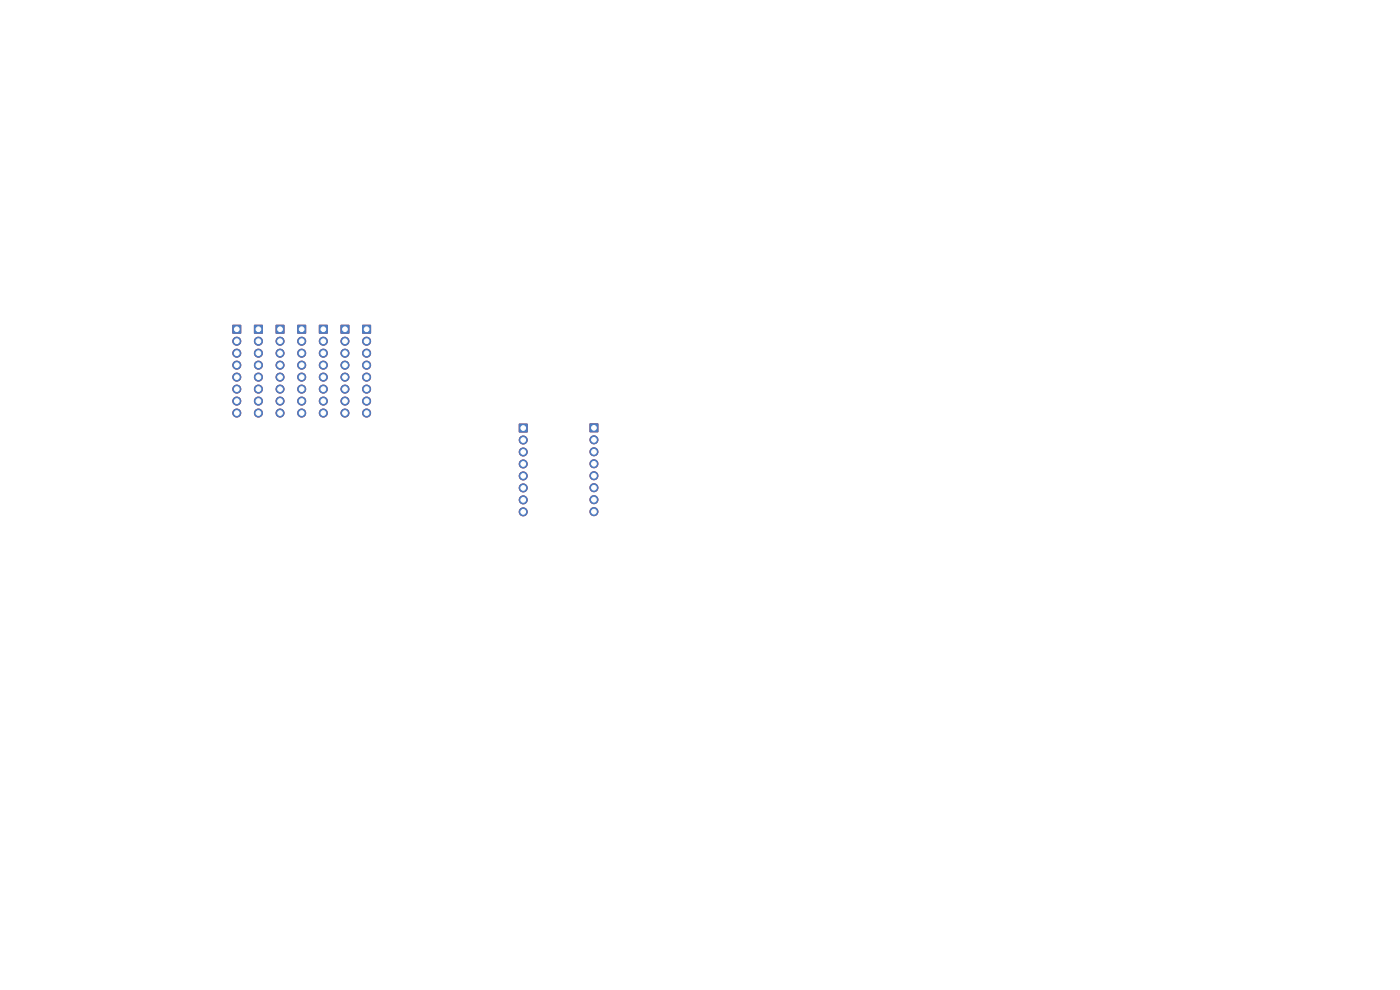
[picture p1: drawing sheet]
<svg xmlns="http://www.w3.org/2000/svg" width="297mm" height="210mm" viewBox="0 0 297 210" stroke-linecap="round" stroke-linejoin="round" font-family="sans-serif">
<g fill="#c83434" stroke="#c83434" stroke-width=".21">
<path d="M110.1 90h1.7v1.7h-1.7z"/>
<path d="M58.6 69h1.7v1.7h-1.7z"/>
<path d="M76.9 69h1.7v1.7h-1.7z"/>
<path d="M63.1 69h1.7v1.7h-1.7z"/>
<path d="M72.3 69h1.7v1.7h-1.7z"/>
<path d="M49.4 69h1.7v1.7h-1.7z"/>
<path d="M54 69h1.7v1.7h-1.7z"/>
<path d="M67.7 69h1.7v1.7h-1.7z"/>
<path d="M125.1 89.9h1.7v1.7h-1.7z"/>
<circle cx="111" cy="93.3" r=".85"/>
<circle cx="111" cy="95.9" r=".85"/>
<circle cx="111" cy="98.4" r=".85"/>
<circle cx="111" cy="101" r=".85"/>
<circle cx="111" cy="103.5" r=".85"/>
<circle cx="111" cy="106" r=".85"/>
<circle cx="111" cy="108.6" r=".85"/>
<circle cx="59.4" cy="72.4" r=".85"/>
<circle cx="59.4" cy="74.9" r=".85"/>
<circle cx="59.4" cy="77.5" r=".85"/>
<circle cx="59.4" cy="80" r=".85"/>
<circle cx="59.4" cy="82.5" r=".85"/>
<circle cx="59.4" cy="85.1" r=".85"/>
<circle cx="59.4" cy="87.6" r=".85"/>
<circle cx="77.8" cy="72.4" r=".85"/>
<circle cx="77.8" cy="74.9" r=".85"/>
<circle cx="77.8" cy="77.5" r=".85"/>
<circle cx="77.8" cy="80" r=".85"/>
<circle cx="77.8" cy="82.5" r=".85"/>
<circle cx="77.8" cy="85.1" r=".85"/>
<circle cx="77.8" cy="87.6" r=".85"/>
<circle cx="64" cy="72.4" r=".85"/>
<circle cx="64" cy="74.9" r=".85"/>
<circle cx="64" cy="77.5" r=".85"/>
<circle cx="64" cy="80" r=".85"/>
<circle cx="64" cy="82.5" r=".85"/>
<circle cx="64" cy="85.1" r=".85"/>
<circle cx="64" cy="87.6" r=".85"/>
<circle cx="73.2" cy="72.4" r=".85"/>
<circle cx="73.2" cy="74.9" r=".85"/>
<circle cx="73.2" cy="77.5" r=".85"/>
<circle cx="73.2" cy="80" r=".85"/>
<circle cx="73.2" cy="82.5" r=".85"/>
<circle cx="73.2" cy="85.1" r=".85"/>
<circle cx="73.2" cy="87.6" r=".85"/>
<circle cx="50.2" cy="72.4" r=".85"/>
<circle cx="50.2" cy="74.9" r=".85"/>
<circle cx="50.2" cy="77.5" r=".85"/>
<circle cx="50.2" cy="80" r=".85"/>
<circle cx="50.2" cy="82.5" r=".85"/>
<circle cx="50.2" cy="85.1" r=".85"/>
<circle cx="50.2" cy="87.6" r=".85"/>
<circle cx="54.8" cy="72.4" r=".85"/>
<circle cx="54.8" cy="74.9" r=".85"/>
<circle cx="54.8" cy="77.5" r=".85"/>
<circle cx="54.8" cy="80" r=".85"/>
<circle cx="54.8" cy="82.5" r=".85"/>
<circle cx="54.8" cy="85.1" r=".85"/>
<circle cx="54.8" cy="87.6" r=".85"/>
<circle cx="68.6" cy="72.4" r=".85"/>
<circle cx="68.6" cy="74.9" r=".85"/>
<circle cx="68.6" cy="77.5" r=".85"/>
<circle cx="68.6" cy="80" r=".85"/>
<circle cx="68.6" cy="82.5" r=".85"/>
<circle cx="68.6" cy="85.1" r=".85"/>
<circle cx="68.6" cy="87.6" r=".85"/>
<circle cx="126" cy="93.3" r=".85"/>
<circle cx="126" cy="95.8" r=".85"/>
<circle cx="126" cy="98.4" r=".85"/>
<circle cx="126" cy="100.9" r=".85"/>
<circle cx="126" cy="103.5" r=".85"/>
<circle cx="126" cy="106" r=".85"/>
<circle cx="126" cy="108.5" r=".85"/>
</g>
<g fill="#4d7fc4" stroke="#4d7fc4" stroke-width=".21">
<path d="M110.1 90h1.7v1.7h-1.7z"/>
<path d="M58.6 69h1.7v1.7h-1.7z"/>
<path d="M76.9 69h1.7v1.7h-1.7z"/>
<path d="M63.1 69h1.7v1.7h-1.7z"/>
<path d="M72.3 69h1.7v1.7h-1.7z"/>
<path d="M49.4 69h1.7v1.7h-1.7z"/>
<path d="M54 69h1.7v1.7h-1.7z"/>
<path d="M67.7 69h1.7v1.7h-1.7z"/>
<path d="M125.1 89.9h1.7v1.7h-1.7z"/>
<circle cx="111" cy="93.3" r=".85"/>
<circle cx="111" cy="95.9" r=".85"/>
<circle cx="111" cy="98.4" r=".85"/>
<circle cx="111" cy="101" r=".85"/>
<circle cx="111" cy="103.5" r=".85"/>
<circle cx="111" cy="106" r=".85"/>
<circle cx="111" cy="108.6" r=".85"/>
<circle cx="59.4" cy="72.4" r=".85"/>
<circle cx="59.4" cy="74.9" r=".85"/>
<circle cx="59.4" cy="77.5" r=".85"/>
<circle cx="59.4" cy="80" r=".85"/>
<circle cx="59.4" cy="82.5" r=".85"/>
<circle cx="59.4" cy="85.1" r=".85"/>
<circle cx="59.4" cy="87.6" r=".85"/>
<circle cx="77.8" cy="72.4" r=".85"/>
<circle cx="77.8" cy="74.9" r=".85"/>
<circle cx="77.8" cy="77.5" r=".85"/>
<circle cx="77.8" cy="80" r=".85"/>
<circle cx="77.8" cy="82.5" r=".85"/>
<circle cx="77.8" cy="85.1" r=".85"/>
<circle cx="77.8" cy="87.6" r=".85"/>
<circle cx="64" cy="72.4" r=".85"/>
<circle cx="64" cy="74.9" r=".85"/>
<circle cx="64" cy="77.5" r=".85"/>
<circle cx="64" cy="80" r=".85"/>
<circle cx="64" cy="82.5" r=".85"/>
<circle cx="64" cy="85.1" r=".85"/>
<circle cx="64" cy="87.6" r=".85"/>
<circle cx="73.2" cy="72.4" r=".85"/>
<circle cx="73.2" cy="74.9" r=".85"/>
<circle cx="73.2" cy="77.5" r=".85"/>
<circle cx="73.2" cy="80" r=".85"/>
<circle cx="73.2" cy="82.5" r=".85"/>
<circle cx="73.2" cy="85.1" r=".85"/>
<circle cx="73.2" cy="87.6" r=".85"/>
<circle cx="50.2" cy="72.4" r=".85"/>
<circle cx="50.2" cy="74.9" r=".85"/>
<circle cx="50.2" cy="77.5" r=".85"/>
<circle cx="50.2" cy="80" r=".85"/>
<circle cx="50.2" cy="82.5" r=".85"/>
<circle cx="50.2" cy="85.1" r=".85"/>
<circle cx="50.2" cy="87.6" r=".85"/>
<circle cx="54.8" cy="72.4" r=".85"/>
<circle cx="54.8" cy="74.9" r=".85"/>
<circle cx="54.8" cy="77.5" r=".85"/>
<circle cx="54.8" cy="80" r=".85"/>
<circle cx="54.8" cy="82.5" r=".85"/>
<circle cx="54.8" cy="85.1" r=".85"/>
<circle cx="54.8" cy="87.6" r=".85"/>
<circle cx="68.6" cy="72.4" r=".85"/>
<circle cx="68.6" cy="74.9" r=".85"/>
<circle cx="68.6" cy="77.5" r=".85"/>
<circle cx="68.6" cy="80" r=".85"/>
<circle cx="68.6" cy="82.5" r=".85"/>
<circle cx="68.6" cy="85.1" r=".85"/>
<circle cx="68.6" cy="87.6" r=".85"/>
<circle cx="126" cy="93.3" r=".85"/>
<circle cx="126" cy="95.8" r=".85"/>
<circle cx="126" cy="98.4" r=".85"/>
<circle cx="126" cy="100.9" r=".85"/>
<circle cx="126" cy="103.5" r=".85"/>
<circle cx="126" cy="106" r=".85"/>
<circle cx="126" cy="108.5" r=".85"/>
</g>
<g fill="#fff" stroke="#fff" stroke-width=".21">
<circle cx="111" cy="90.8" r=".5"/>
<circle cx="111" cy="93.3" r=".5"/>
<circle cx="111" cy="95.9" r=".5"/>
<circle cx="111" cy="98.4" r=".5"/>
<circle cx="111" cy="101" r=".5"/>
<circle cx="111" cy="103.5" r=".5"/>
<circle cx="111" cy="106" r=".5"/>
<circle cx="111" cy="108.6" r=".5"/>
<circle cx="59.4" cy="69.8" r=".5"/>
<circle cx="59.4" cy="72.4" r=".5"/>
<circle cx="59.4" cy="74.9" r=".5"/>
<circle cx="59.4" cy="77.5" r=".5"/>
<circle cx="59.4" cy="80" r=".5"/>
<circle cx="59.4" cy="82.5" r=".5"/>
<circle cx="59.4" cy="85.1" r=".5"/>
<circle cx="59.4" cy="87.6" r=".5"/>
<circle cx="77.8" cy="69.8" r=".5"/>
<circle cx="77.8" cy="72.4" r=".5"/>
<circle cx="77.8" cy="74.9" r=".5"/>
<circle cx="77.8" cy="77.5" r=".5"/>
<circle cx="77.8" cy="80" r=".5"/>
<circle cx="77.8" cy="82.5" r=".5"/>
<circle cx="77.8" cy="85.1" r=".5"/>
<circle cx="77.8" cy="87.6" r=".5"/>
<circle cx="64" cy="69.8" r=".5"/>
<circle cx="64" cy="72.4" r=".5"/>
<circle cx="64" cy="74.9" r=".5"/>
<circle cx="64" cy="77.5" r=".5"/>
<circle cx="64" cy="80" r=".5"/>
<circle cx="64" cy="82.5" r=".5"/>
<circle cx="64" cy="85.1" r=".5"/>
<circle cx="64" cy="87.6" r=".5"/>
<circle cx="73.2" cy="69.8" r=".5"/>
<circle cx="73.2" cy="72.4" r=".5"/>
<circle cx="73.2" cy="74.9" r=".5"/>
<circle cx="73.2" cy="77.5" r=".5"/>
<circle cx="73.2" cy="80" r=".5"/>
<circle cx="73.2" cy="82.5" r=".5"/>
<circle cx="73.2" cy="85.1" r=".5"/>
<circle cx="73.2" cy="87.6" r=".5"/>
<circle cx="50.2" cy="69.8" r=".5"/>
<circle cx="50.2" cy="72.4" r=".5"/>
<circle cx="50.2" cy="74.9" r=".5"/>
<circle cx="50.2" cy="77.5" r=".5"/>
<circle cx="50.2" cy="80" r=".5"/>
<circle cx="50.2" cy="82.5" r=".5"/>
<circle cx="50.2" cy="85.1" r=".5"/>
<circle cx="50.2" cy="87.6" r=".5"/>
<circle cx="54.8" cy="69.8" r=".5"/>
<circle cx="54.8" cy="72.4" r=".5"/>
<circle cx="54.8" cy="74.9" r=".5"/>
<circle cx="54.8" cy="77.5" r=".5"/>
<circle cx="54.8" cy="80" r=".5"/>
<circle cx="54.8" cy="82.5" r=".5"/>
<circle cx="54.8" cy="85.1" r=".5"/>
<circle cx="54.8" cy="87.6" r=".5"/>
<circle cx="68.6" cy="69.8" r=".5"/>
<circle cx="68.6" cy="72.4" r=".5"/>
<circle cx="68.6" cy="74.9" r=".5"/>
<circle cx="68.6" cy="77.5" r=".5"/>
<circle cx="68.6" cy="80" r=".5"/>
<circle cx="68.6" cy="82.5" r=".5"/>
<circle cx="68.6" cy="85.1" r=".5"/>
<circle cx="68.6" cy="87.6" r=".5"/>
<circle cx="126" cy="90.8" r=".5"/>
<circle cx="126" cy="93.3" r=".5"/>
<circle cx="126" cy="95.8" r=".5"/>
<circle cx="126" cy="98.4" r=".5"/>
<circle cx="126" cy="100.9" r=".5"/>
<circle cx="126" cy="103.5" r=".5"/>
<circle cx="126" cy="106" r=".5"/>
<circle cx="126" cy="108.5" r=".5"/>
</g>
</svg>
